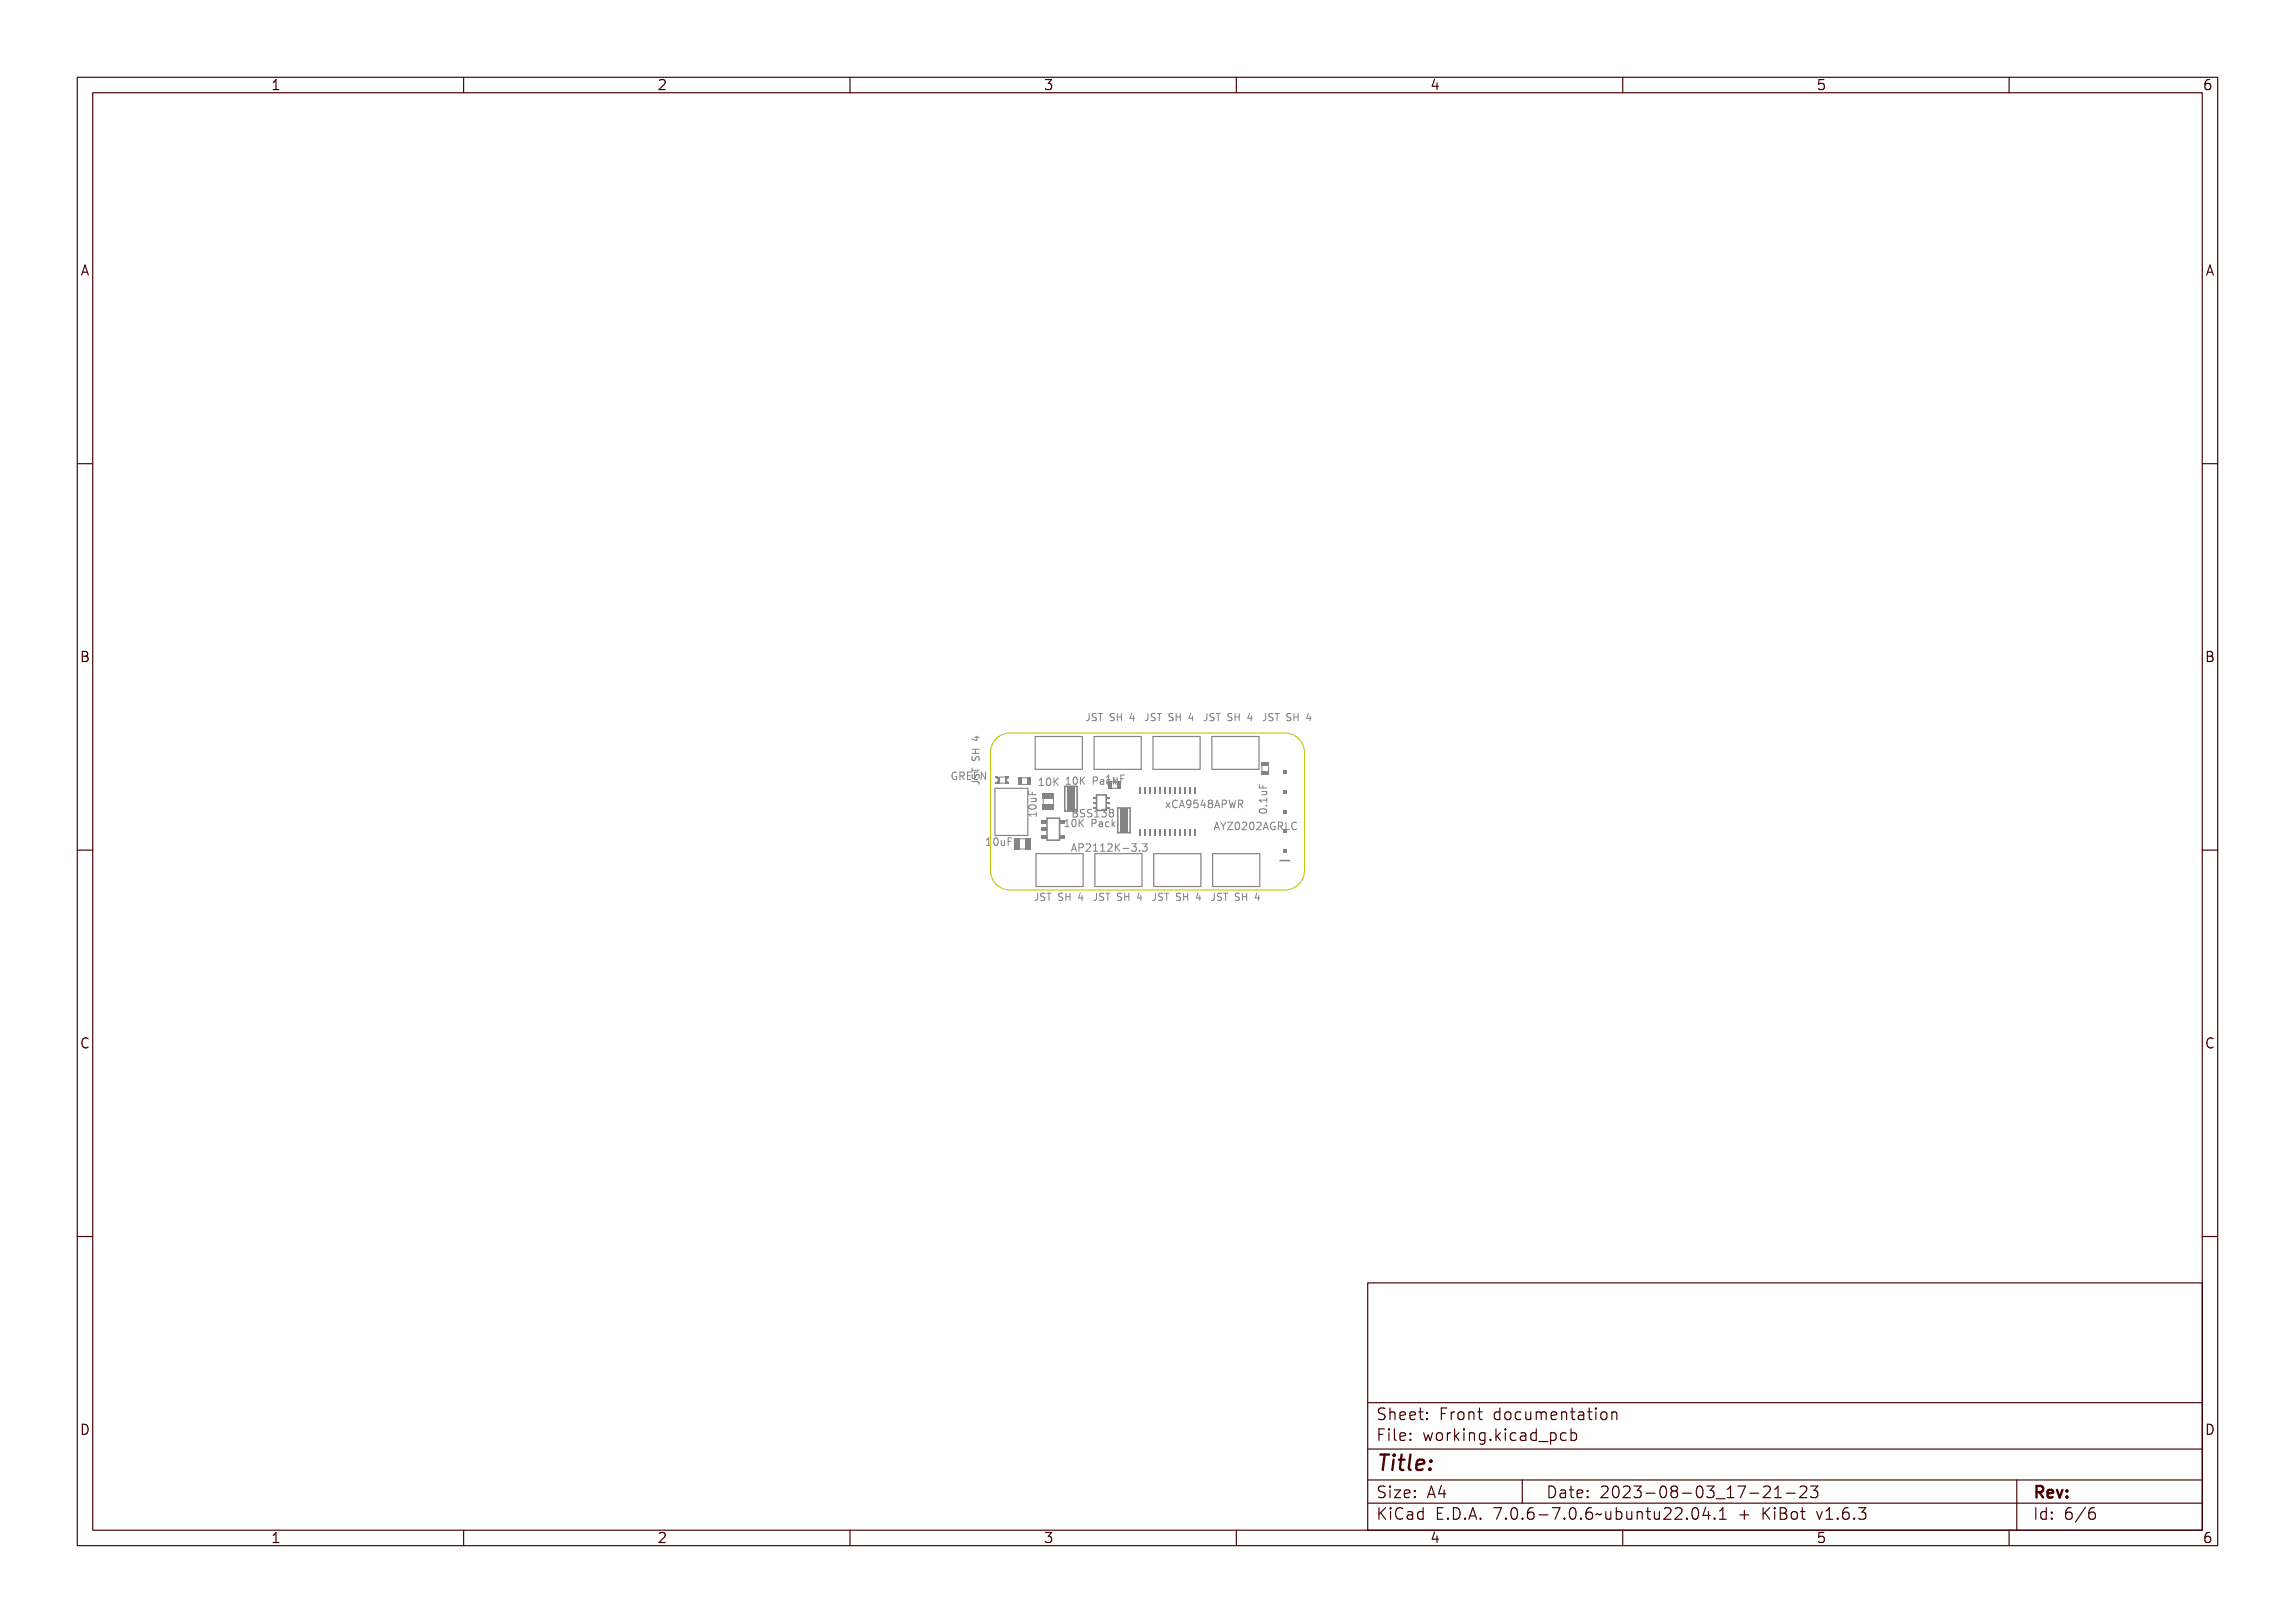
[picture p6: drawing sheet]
<svg xmlns="http://www.w3.org/2000/svg" width="297mm" height="210mm" viewBox="0 0 297 210" stroke-linecap="round" stroke-linejoin="round" font-family="sans-serif">
<defs><g id="words">
<text font-size="2.7" fill="#480000" x="178" y="190.3">Title:</text>
<g font-size="2" fill="#480000">
<text x="178" y="183.7">Sheet: Front documentation</text>
<text x="178" y="186.5">File: working.kicad_pcb</text>
<text x="178" y="193.9">Size: A4</text>
<text x="178" y="196.6">KiCad E.D.A. 7.0.6-7.0.6~ubuntu22.04.1 + KiBot v1.6.3</text>
<text x="200" y="193.9">Date: 2023-08-03_17-21-23</text>
<text x="263" y="196.6">Id: 6/6</text>
<text x="263" y="193.9">Rev:</text>
</g>
<g font-size="1.7" fill="#480000">
<text x="35" y="11.7">1</text>
<text x="85" y="11.7">2</text>
<text x="135" y="11.7">3</text>
<text x="185" y="11.7">4</text>
<text x="235" y="11.7">5</text>
<text x="285" y="11.7">6</text>
<text x="10.5" y="35.7">A</text>
<text x="285.5" y="35.7">A</text>
<text x="10.5" y="85.6">B</text>
<text x="285.5" y="85.6">B</text>
<text x="10.5" y="135.7">C</text>
<text x="285.5" y="135.7">C</text>
<text x="10.5" y="185.6">D</text>
<text x="285.5" y="185.6">D</text>
<text x="35" y="199.7">1</text>
<text x="85" y="199.7">2</text>
<text x="135" y="199.7">3</text>
<text x="185" y="199.7">4</text>
<text x="235" y="199.7">5</text>
<text x="285" y="199.7">6</text>
</g>
<g font-size="1.3" fill="#848484">
<text x="123.9" y="100.9">GREEN</text>
<text x="134.3" y="101.7">10K</text>
<text x="137.8" y="101.5">10K Pack</text>
<text x="143" y="101.3">1uF</text>
<text x="138.5" y="107">10K Pack</text>
<text x="139.6" y="105.7">BSS138</text>
<text x="150.7" y="104.6">xCA9548APWR</text>
<text x="157" y="107.4">AYZ0202AGRLC</text>
<text x="164" y="105.2" transform="rotate(-90 164 105.2)">0.1uF</text>
<text x="128" y="109.4">10uF</text>
<text x="138.5" y="110.2">AP2112K-3.3</text>
</g>
<g font-size="1.2" fill="#848484">
<text x="140.4" y="93.4">JST SH 4</text>
<text x="148" y="93.4">JST SH 4</text>
<text x="155.6" y="93.4">JST SH 4</text>
<text x="163.3" y="93.4">JST SH 4</text>
<text x="133.7" y="116.6">JST SH 4</text>
<text x="141.4" y="116.6">JST SH 4</text>
<text x="149" y="116.6">JST SH 4</text>
<text x="156.6" y="116.6">JST SH 4</text>
</g>
</g></defs>
<g fill="none" stroke="#848484" stroke-width=".13">
<path d="M123.5 99.9a.53 .53 0 0 0-.3 .5 .53 .53 0 0 0 .3 .5M124.8 100a.47 .47 0 0 1 .5 .1v.2l-.2 .2 .3 .4h-.1l-.2-.3-.1-.1h-.1v.4h-.1zM125.6 100h.5v.1h-.4v.3h.4v.1h-.4v.3h.5v.1h-.6zM125.8 99.4v.5M125.8 97.5h.9M125.8 96.9h.9M125.8 97.9v.3l.1 .2h.2l.2-.4 .2-.1 .2 .2v.3M125.9 99.5h.1v.2h.8v.2h-.8v.2h-.1zM125.9 97.3h.9v.1h-.4v.3h.4v.1h-.9v-.1h.4v-.3h-.4zM125.9 95.9h.6v-.2h.1v.2h.2v.1h-.2v.4h-.1l-.6-.4zM126 98.1h.1a.2 .2 0 0 0-.1 .2 .2 .2 0 0 0 .3 .1 .3 .3 0 0 1 .2-.4 .3 .3 0 0 1 .4 .2 .3 .3 0 0 1-.2 .4 .21 .21 0 0 0 .1-.3 .21 .21 0 0 0-.3-.1 .3 .3 0 0 1-.4 .4 .3 .3 0 0 1-.1-.5zM126 96h.5v.3z"/>
<path d="M126.1 95.4h.6M126.2 96.9v.6M126.4 100h.5v.1h-.4v.3h.4v.1h-.4v.3h.4v.1h-.5zM126.4 95.3v.5l-.7-.2M127.1 100h.2l.3 .7v-.7h.1v.9h-.2l-.3-.8v.8h-.1zM140.6 92.5h.4v.6a.33 .33 0 0 1-.5 .2v-.1a.21 .21 0 0 0 .2 .1 .21 .21 0 0 0 .2-.2v-.5h-.3zM141.3 92.5h.3h.2v.1a.2 .2 0 0 0-.3-.1 .2 .2 0 0 0-.1 .3 .3 .3 0 0 1 .4 .2 .3 .3 0 0 1-.2 .4 .3 .3 0 0 1-.4-.2 .21 .21 0 0 0 .3 .1 .21 .21 0 0 0 .1-.3 .29 .29 0 0 1-.3-.1 .29 .29 0 0 1 0-.4zM141.9 92.5h.7v.1h-.3v.8h-.1v-.8h-.3zM143.6 92.5h.2h.2v.1a.2 .2 0 0 0-.3-.1 .2 .2 0 0 0 0 .3 .3 .3 0 0 1 .4 .2 .3 .3 0 0 1-.2 .4 .3 .3 0 0 1-.4-.2 .21 .21 0 0 0 .3 .1 .21 .21 0 0 0 .1-.3 .29 .29 0 0 1-.4-.1 .29 .29 0 0 1 .1-.4zM144.2 92.5h.2v.3h.3v-.3h.1v.9h-.1v-.5h-.3v.5h-.2zM146.1 92.5h.1v.6h.1v.1h-.1v.2h-.1v-.2h-.4zM146.1 92.6v.5h-.3z"/>
<path d="M146.2 92.9h.6M148.2 92.5h.4v.6a.33 .33 0 0 1-.5 .2v-.1a.21 .21 0 0 0 .2 .1 .21 .21 0 0 0 .2-.2v-.5h-.3zM148.9 92.5h.3h.2v.1a.2 .2 0 0 0-.3-.1 .2 .2 0 0 0 0 .3 .3 .3 0 0 1 .3 .2 .3 .3 0 0 1-.2 .4 .3 .3 0 0 1-.3-.2 .21 .21 0 0 0 .3 .1 .21 .21 0 0 0 0-.3 .29 .29 0 0 1-.3-.1 .29 .29 0 0 1 0-.4zM149.5 92.5h.7v.1h-.2v.8h-.2v-.8h-.3zM151.2 92.5h.3h.1v.1a.2 .2 0 0 0-.2-.1 .2 .2 0 0 0-.1 .3 .3 .3 0 0 1 .4 .2 .3 .3 0 0 1-.2 .4 .3 .3 0 0 1-.4-.2 .21 .21 0 0 0 .3 .1 .21 .21 0 0 0 .1-.3 .29 .29 0 0 1-.3-.1 .29 .29 0 0 1 0-.4zM151.8 92.5h.2v.3h.3v-.3h.1v.9h-.1v-.5h-.3v.5h-.2zM153.7 92.5h.1v.6h.2v.1h-.2v.2h-.1v-.2h-.4zM153.7 92.6v.5h-.3zM153.9 92.9h.5M155.9 92.5h.3v.6a.33 .33 0 0 1-.5 .2v-.1a.21 .21 0 0 0 .2 .1 .21 .21 0 0 0 .2-.2v-.5h-.2zM156.6 92.5h.2h.2v.1a.2 .2 0 0 0-.3-.1 .2 .2 0 0 0 0 .3 .3 .3 0 0 1 .4 .2 .3 .3 0 0 1-.2 .4 .3 .3 0 0 1-.4-.2 .21 .21 0 0 0 .3 .1 .21 .21 0 0 0 .1-.3 .29 .29 0 0 1-.4-.1 .29 .29 0 0 1 .1-.4zM157.2 92.5h.7v.1h-.3v.8h-.1v-.8h-.3z"/>
<path d="M158.8 92.5h.3h.2v.1a.2 .2 0 0 0-.3-.1 .2 .2 0 0 0-.1 .3 .3 .3 0 0 1 .4 .2 .3 .3 0 0 1-.2 .4 .3 .3 0 0 1-.4-.2 .21 .21 0 0 0 .3 .1 .21 .21 0 0 0 .1-.3 .29 .29 0 0 1-.3-.1 .29 .29 0 0 1 0-.4zM159.5 92.5h.1v.3h.3v-.3h.2v.9h-.2v-.5h-.3v.5h-.1zM161.3 92.5h.2v.6h.1v.1h-.1v.2h-.2v-.2h-.4zM161.3 92.6v.5h-.3zM161.5 92.9h.6M163.5 92.5h.3v.6a.33 .33 0 0 1-.5 .2v-.1a.21 .21 0 0 0 .3 .1 .21 .21 0 0 0 .1-.2v-.5h-.2zM164.2 92.5h.2h.2v.1a.2 .2 0 0 0-.2-.1 .2 .2 0 0 0-.1 .3 .3 .3 0 0 1 .4 .2 .3 .3 0 0 1-.2 .4 .3 .3 0 0 1-.4-.2 .21 .21 0 0 0 .3 .1 .21 .21 0 0 0 .1-.3 .29 .29 0 0 1-.4-.1 .29 .29 0 0 1 .1-.4zM164.8 92.5h.7v.1h-.3v.8h-.1v-.8h-.3zM166.4 92.5h.3h.2v.1a.2 .2 0 0 0-.3-.1 .2 .2 0 0 0-.1 .3 .3 .3 0 0 1 .4 .2 .3 .3 0 0 1-.2 .4 .3 .3 0 0 1-.3-.2 .21 .21 0 0 0 .3 .1 .21 .21 0 0 0 0-.3 .29 .29 0 0 1-.3-.1 .29 .29 0 0 1 0-.4zM167.1 92.5h.1v.3h.4v-.3h.1v.9h-.1v-.5h-.4v.5h-.1zM168.9 92.5h.2v.6h.1v.1h-.1v.2h-.1v-.2h-.4zM169 92.6v.5h-.3z"/>
<path d="M169.1 92.9h.6M124 100.1l.4-.1h.1v.1h-.1a.37 .37 0 0 0-.4 .4 .37 .37 0 0 0 .5 .3v-.3h-.2v-.1h.3v.4a.43 .43 0 0 1-.6 0 .43 .43 0 0 1 0-.6zM124.9 100.1h.1a.17 .17 0 0 1 .2 .1 .17 .17 0 0 1-.2 .2h-.1zM125.9 101.1h.6a.33 .33 0 0 1 .3 .5h-.1a.21 .21 0 0 0 .1-.2 .21 .21 0 0 0-.3-.2h-.5v.2h-.1zM126 100.3h.1a.2 .2 0 0 0-.1 .3 .2 .2 0 0 0 .3 0 .3 .3 0 0 1 .2-.3 .3 .3 0 0 1 .4 .1 .3 .3 0 0 1-.2 .4 .21 .21 0 0 0 .1-.3 .21 .21 0 0 0-.3 0 .3 .3 0 0 1-.4 .3 .3 .3 0 0 1-.1-.5zM126.7 101.3v.2M128.1 108.5h.4v.8h.2v.1h-.6v-.1h.2v-.7h-.2zM128.9 108.6a.28 .28 0 0 1 .3-.1 .28 .28 0 0 1 .2 .2 .53 .53 0 0 1-.3 .7 .56 .56 0 0 1-.2-.8zM129.1 108.6a.51 .51 0 0 1 0 .7l-.1-.2zM129.7 108.7h.1v.5l.1 .1 .2-.1v-.5h.1v.7h-.1v-.1a.23 .23 0 0 1-.3 .1 .23 .23 0 0 1-.1-.2zM130.5 108.5h.5v.1h-.4v.3h.4v.1h-.4v.4h-.1zM133.1 102.4v.4h1"/>
<path d="M133.2 104.3a.58 .58 0 0 1 .9 .2 .55 .55 0 0 1-1-.1zM133.2 104.8h.8v-.2h.1v.6h-.1v-.2h-.7v.2h-.1zM133.2 102.3h.1v.4h.3v-.4h.1v.4h.4v.1h-.9zM133.3 103.9h.1a.53 .53 0 0 1 .7 .3 .55 .55 0 0 1-.4 .3 .55 .55 0 0 1-.5-.3zM133.3 104.1l.5-.1 .2 .2a.52 .52 0 0 1-.7 0zM133.4 103.1h.7v.1h-.1a.23 .23 0 0 1 .1 .3 .23 .23 0 0 1-.2 .2h-.5v-.2h.5l.1-.1-.1-.2h-.5zM133.4 103.3h.7M133.6 102.5v.3M134 115.7h.3v.6a.33 .33 0 0 1-.5 .3v-.2a.21 .21 0 0 0 .2 .1 .21 .21 0 0 0 .2-.2v-.5h-.2zM134 103.3l.1 .1-.1 .3h-.6M134.1 105.1v.5M134.1 105.4h-1l.3 .2"/>
<path d="M134.4 100.8l.4-.1v.9h.2v.1h-.6v-.1h.3v-.8l-.3 .1zM134.7 115.8l.2-.1 .2 .1v.1a.2 .2 0 0 0-.3-.1 .2 .2 0 0 0 0 .3 .3 .3 0 0 1 .4 .2 .3 .3 0 0 1-.2 .3 .3 .3 0 0 1-.4-.1 .21 .21 0 0 0 .3 .1 .21 .21 0 0 0 .1-.3 .29 .29 0 0 1-.4-.2 .29 .29 0 0 1 .1-.3zM135.2 100.8a.28 .28 0 0 1 .3-.1 .28 .28 0 0 1 .2 .3 .53 .53 0 0 1-.2 .7 .56 .56 0 0 1-.3-.9zM135.3 115.7h.7v.1h-.3v.8h-.1v-.8h-.3zM135.4 100.8h.1a.51 .51 0 0 1 0 .8l-.2-.2zM135.9 100.7h.2v.5l.4-.5h.1l-.3 .4 .3 .6h-.1l-.3-.5-.1 .1v.4h-.2zM136.9 115.8l.3-.1 .2 .1v.1a.2 .2 0 0 0-.3-.1 .2 .2 0 0 0-.1 .3 .3 .3 0 0 1 .4 .2 .3 .3 0 0 1-.2 .3 .3 .3 0 0 1-.4-.1 .21 .21 0 0 0 .3 .1 .21 .21 0 0 0 .1-.3 .29 .29 0 0 1-.3-.2 .29 .29 0 0 1 0-.3zM137.6 115.7h.1v.4h.3v-.4h.2v.9h-.2v-.4h-.3v.4h-.1zM137.8 107h.6M137.8 106.3l.3-.3v1M137.9 100.7l.3-.1v.8h.2v.1h-.5v-.1h.2v-.7l-.2 .1zM138.6 106.1h.3v.8h.2v.1h-.5v-.1h.2v-.7l-.2 .1z"/>
<path d="M138.7 100.7a.27 .27 0 0 1 .3-.1 .27 .27 0 0 1 .2 .3v.2a.37 .37 0 0 1-.3 .4l-.2-.1-.1-.1zM138.8 100.7h.1a.5 .5 0 0 1 0 .7l-.2-.2zM138.9 109.2h.1l.3 1h-.1l-.1-.3h-.3l-.1 .3h-.1zM138.9 105.2h.3M138.9 109.4l.2 .4h-.3zM139.2 105.2h.1M139.3 104.8l-.4-.1v1M139.3 105.1l-.1 .1M139.4 100.6h.1v.4l.4-.4h.1l-.3 .4 .3 .5h-.1l-.3-.4-.1 .1v.3h-.1zM139.4 106.2a.27 .27 0 0 1 .3-.1 .27 .27 0 0 1 .2 .2v.3a.37 .37 0 0 1-.3 .4l-.2-.1-.1-.1zM139.4 115.7h.2v.6h.1v.1h-.1v.2h-.2v-.2h-.4zM139.4 115.8v.5h-.3z"/>
<path d="M139.5 109.2a.48 .48 0 0 1 .5 .2l.1 .1a.32 .32 0 0 1-.5 .3v.4h-.1zM139.5 106.2h.1a.5 .5 0 0 1 0 .7l-.2-.2zM139.6 109.3h.1a.18 .18 0 0 1 .2 .2 .18 .18 0 0 1-.2 .2h-.1zM139.6 116.2h.6M139.7 104.8h.3a.23 .23 0 0 1 .3 .1 .23 .23 0 0 1-.2 .3 .26 .26 0 0 1 .2 .4 .26 .26 0 0 1-.3 .1h-.3zM139.8 105.3h.2a.18 .18 0 0 1 .2 .2 .18 .18 0 0 1-.2 .1h-.2zM139.8 104.9h.2a.15 .15 0 0 1 .2 .1 .15 .15 0 0 1-.2 .2h-.2zM140.1 106.1h.1v.4l.4-.4h.1l-.3 .4 .3 .5h-.1l-.3-.4-.1 .1v.3h-.1zM140.2 109.3a.34 .34 0 0 1 .5 .1 .34 .34 0 0 1-.1 .5l-.3 .2h.5v.1h-.6l.2-.3a.27 .27 0 0 0 .2-.3 .27 .27 0 0 0-.2-.3l-.2 .1zM140.6 104.9l.3-.1h.1v.2a.2 .2 0 0 0-.3-.1 .2 .2 0 0 0 0 .3 .33 .33 0 0 1 .4 .4 .33 .33 0 0 1-.5 .1l-.1-.1a.22 .22 0 0 0 .3 .1 .22 .22 0 0 0 .1-.3 .31 .31 0 0 1-.4-.2 .31 .31 0 0 1 .1-.3zM140.9 100.6a.47 .47 0 0 1 .6 .2v.1a.31 .31 0 0 1-.5 .3v.3h-.1zM141 100.7h.2a.17 .17 0 0 1 .2 .2 .17 .17 0 0 1-.2 .2h-.2z"/>
<path d="M141.1 109.3l.3-.1v.9h.2v.1h-.5v-.1h.2v-.7h-.2zM141.3 104.9l.4-.1h.1v.2a.2 .2 0 0 0-.3-.1 .2 .2 0 0 0 0 .3 .33 .33 0 0 1 .4 .4 .33 .33 0 0 1-.6 .1v-.1a.22 .22 0 0 0 .3 .1 .22 .22 0 0 0 .1-.3 .31 .31 0 0 1-.4-.2 .31 .31 0 0 1 0-.3zM141.6 115.7h.3v.6a.33 .33 0 0 1-.5 .3v-.2a.21 .21 0 0 0 .3 .1 .21 .21 0 0 0 .1-.2v-.5h-.2zM141.6 106.1a.47 .47 0 0 1 .6 .2v.1a.31 .31 0 0 1-.5 .2v.4h-.1zM141.7 100.9l.1-.1a.27 .27 0 0 1 .4 .3v.4h-.1v-.1a.24 .24 0 0 1-.3 .1 .24 .24 0 0 1-.2-.3 .24 .24 0 0 1 .3-.1h.2a.22 .22 0 0 0-.2-.2 .22 .22 0 0 0-.2 .1zM141.7 106.2h.2a.17 .17 0 0 1 .2 .2 .17 .17 0 0 1-.2 .1h-.2zM141.8 101.2h.3a.2 .2 0 0 1-.1 .2 .2 .2 0 0 1-.3 0zM141.8 109.3l.4-.1v.9h.2v.1h-.5v-.1h.2v-.7h-.3zM142.1 104.8h.4v.8h.2v.1h-.6v-.1h.2v-.7l-.2 .1zM142.3 115.8l.2-.1 .2 .1v.1a.2 .2 0 0 0-.2-.1 .2 .2 0 0 0-.1 .3 .3 .3 0 0 1 .4 .2 .3 .3 0 0 1-.2 .3 .3 .3 0 0 1-.4-.1 .21 .21 0 0 0 .3 .1 .21 .21 0 0 0 .1-.3 .29 .29 0 0 1-.4-.2 .29 .29 0 0 1 .1-.3zM142.4 106.4l.2-.1a.27 .27 0 0 1 .3 .3v.4h-.1v-.1a.24 .24 0 0 1-.3 .1 .24 .24 0 0 1-.2-.3 .24 .24 0 0 1 .3-.1h.2a.22 .22 0 0 0-.2-.2 .22 .22 0 0 0-.2 .1zM142.5 106.7h.3a.2 .2 0 0 1-.1 .2 .2 .2 0 0 1-.3 0z"/>
<path d="M142.5 100.9l.3-.1 .1 .1v.1a.25 .25 0 0 0-.3 0 .25 .25 0 0 0 0 .4 .25 .25 0 0 0 .3 0v.1a.36 .36 0 0 1-.4-.1 .36 .36 0 0 1 0-.5zM142.6 109.3a.34 .34 0 0 1 .5 .1 .34 .34 0 0 1-.2 .5l-.2 .2h.4v.1h-.5l.2-.3a.27 .27 0 0 0 .2-.3 .27 .27 0 0 0-.2-.3l-.2 .1zM142.9 104.8a.3 .3 0 0 1 .4 0 .3 .3 0 0 1 0 .4h-.1a.31 .31 0 0 1 .2 .5 .31 .31 0 0 1-.5 0l-.1-.1a.23 .23 0 0 0 .4 0 .23 .23 0 0 0 0-.3h-.2v-.1h.1a.17 .17 0 0 0 .2-.2 .17 .17 0 0 0-.3-.1h-.1zM142.9 115.7h.7v.1h-.3v.8h-.1v-.8h-.3zM143.1 100.4l.4-.1v.9h.2v.1h-.6v-.1h.3v-.7h-.3zM143.2 100.6h.1v.5l.3-.3h.1l-.2 .3 .3 .4h-.2l-.2-.3h-.1v.3h-.1zM143.2 106.4l.3-.1 .2 .1v.1a.25 .25 0 0 0-.4 0 .25 .25 0 0 0 0 .3 .25 .25 0 0 0 .4 .1v.1a.36 .36 0 0 1-.5-.1 .36 .36 0 0 1 0-.5zM143.3 109.2h.2v.5l.4-.5h.1l-.3 .4 .3 .6h-.1l-.3-.5-.1 .1v.4h-.2zM143.7 104.8a.27 .27 0 0 1 .4 0 .27 .27 0 0 1-.1 .4 .27 .27 0 0 1 .1 .5 .27 .27 0 0 1-.4 0 .27 .27 0 0 1 .1-.5l-.2-.1zM143.9 100.6h.1v.5l.1 .1 .2-.1v-.5h.1v.7h-.1v-.1a.23 .23 0 0 1-.3 .1 .23 .23 0 0 1-.1-.3zM143.9 106.1h.1v.5l.3-.3h.2l-.3 .3 .3 .4h-.1l-.3-.3h-.1v.3h-.1zM144.3 109.8h.3v.1h-.3z"/>
<path d="M144.5 115.8l.3-.1 .2 .1v.1a.2 .2 0 0 0-.3-.1 .2 .2 0 0 0-.1 .3 .3 .3 0 0 1 .4 .2 .3 .3 0 0 1-.2 .3 .3 .3 0 0 1-.3-.1 .21 .21 0 0 0 .3 .1 .21 .21 0 0 0 0-.3 .29 .29 0 0 1-.3-.2 .29 .29 0 0 1 0-.3zM144.7 100.3h.6v.2h-.5v.2h.4v.1h-.4v.5h-.1zM144.9 109.3a.3 .3 0 0 1 .4 0 .3 .3 0 0 1 .1 .4h-.1a.31 .31 0 0 1 .1 .4 .31 .31 0 0 1-.4 .1l-.1-.2a.23 .23 0 0 0 .4 .1 .23 .23 0 0 0 0-.4h-.2v-.1h.1a.17 .17 0 0 0 .1-.2 .17 .17 0 0 0-.2-.1l-.2 .1zM145.2 115.7h.1v.4h.4v-.4h.1v.9h-.1v-.4h-.4v.4h-.1zM145.9 110h.2v.2h-.2zM146.5 109.3a.3 .3 0 0 1 .4 0 .3 .3 0 0 1 .1 .4h-.1a.31 .31 0 0 1 .1 .4 .31 .31 0 0 1-.5 .1v-.2a.23 .23 0 0 0 .3 .1 .23 .23 0 0 0 0-.4h-.2v-.1h.1a.17 .17 0 0 0 .2-.2 .17 .17 0 0 0-.3-.1l-.1 .1zM147 115.7h.2v.6h.1v.1h-.1v.2h-.1v-.2h-.4zM147.1 115.8v.5h-.3zM147.2 116.2h.6M147.8 109.2h.7l-.4 .3 .3 .1v.5l-.1 .1-.5-.1M149.2 115.7h.4v.6a.34 .34 0 0 1-.6 .3v-.2a.21 .21 0 0 0 .3 .1 .21 .21 0 0 0 .1-.2v-.5h-.2zM149.9 115.8l.3-.1 .1 .1v.1a.2 .2 0 0 0-.2-.1 .2 .2 0 0 0-.1 .3 .3 .3 0 0 1 .4 .2 .3 .3 0 0 1-.2 .3 .3 .3 0 0 1-.4-.1 .21 .21 0 0 0 .3 .1 .21 .21 0 0 0 .1-.3 .29 .29 0 0 1-.3-.2 .29 .29 0 0 1 0-.3z"/>
<path d="M150.5 115.7h.7v.1h-.3v.8h-.1v-.8h-.3zM150.8 103.8h.1l.2 .3 .2-.3h.1l-.2 .4 .3 .4h-.2l-.2-.3-.2 .3h-.1l.3-.4zM151.7 103.7l.4-.1h.1v.2l-.1-.1a.37 .37 0 0 0-.4 .4 .37 .37 0 0 0 .5 .3v.1a.45 .45 0 0 1-.5-.1 .45 .45 0 0 1-.1-.5zM152.1 115.8l.3-.1 .2 .1v.1a.2 .2 0 0 0-.3-.1 .2 .2 0 0 0 0 .3 .3 .3 0 0 1 .3 .2 .3 .3 0 0 1-.1 .3 .3 .3 0 0 1-.4-.1 .21 .21 0 0 0 .3 .1 .21 .21 0 0 0 0-.3 .29 .29 0 0 1-.3-.2 .29 .29 0 0 1 0-.3zM152.6 103.6h.2l.3 1h-.2v-.3h-.4v.3h-.2zM152.7 103.7l.1 .5h-.2zM152.8 115.7h.1v.4h.4v-.4h.1v.9h-.1v-.4h-.4v.4h-.1zM153.3 103.7a.31 .31 0 0 1 .3-.1 .31 .31 0 0 1 .2 .3 .46 .46 0 0 1 0 .4 .46 .46 0 0 1-.5 .3l-.1-.2a.28 .28 0 0 0 .4 0 .28 .28 0 0 0 .1-.3 .3 .3 0 0 1-.5 0 .3 .3 0 0 1 .1-.4zM154 103.6h.5v.1h-.4v.2a.35 .35 0 0 1 .5 .5 .35 .35 0 0 1-.6 .1v-.1a.25 .25 0 0 0 .3 .1 .25 .25 0 0 0 .1-.4 .25 .25 0 0 0-.4 0zM154.6 115.7h.2v.6h.1v.1h-.1v.2h-.1v-.2h-.4zM154.7 115.8v.5h-.3zM154.8 116.2h.6"/>
<path d="M155.1 103.6h.2v.6h.1v.1h-.1v.3h-.2v-.3h-.4zM155.1 103.7v.5h-.3zM155.6 103.6a.27 .27 0 0 1 .5 0 .27 .27 0 0 1-.1 .4 .27 .27 0 0 1 .1 .5 .27 .27 0 0 1-.5 0 .27 .27 0 0 1 .1-.5l-.1-.1zM156.5 103.6h.2l.3 1h-.1l-.1-.3h-.3l-.1 .3h-.1zM156.6 103.7l.2 .5h-.3zM156.8 115.7h.4v.6a.33 .33 0 0 1-.5 .3v-.2a.21 .21 0 0 0 .2 .1 .21 .21 0 0 0 .2-.2v-.5h-.3zM157.1 103.6a.48 .48 0 0 1 .6 .2v.1a.32 .32 0 0 1-.4 .3v.4h-.2zM157.3 103.7h.1a.18 .18 0 0 1 .2 .2 .18 .18 0 0 1-.2 .2h-.1zM157.3 106.4h.2l.3 1h-.1l-.1-.3h-.3l-.1 .3h-.2zM157.4 106.6l.2 .4h-.3zM157.5 115.8l.3-.1 .2 .1v.1a.2 .2 0 0 0-.3-.1 .2 .2 0 0 0-.1 .3 .3 .3 0 0 1 .4 .2 .3 .3 0 0 1-.2 .3 .3 .3 0 0 1-.4-.1 .21 .21 0 0 0 .3 .1 .21 .21 0 0 0 .1-.3 .29 .29 0 0 1-.3-.2 .29 .29 0 0 1 0-.3zM157.8 103.6h.1l.1 .8 .1-.5h.2l.1 .5 .1-.8h.1l-.2 1h-.1l-.1-.6-.1 .6h-.2z"/>
<path d="M157.8 106.4h.2l.2 .5 .2-.5h.2l-.3 .6v.4h-.2v-.4zM158.1 115.7h.7v.1h-.3v.8h-.1v-.8h-.3zM158.7 103.6a.47 .47 0 0 1 .5 .2l.1 .2-.2 .1 .3 .5h-.2l-.1-.4h-.2h-.1v.4h-.1zM158.7 106.4h.6l-.5 .9h.5v.1h-.6l.5-.8h-.5zM158.8 103.7h.1a.17 .17 0 0 1 .2 .2 .17 .17 0 0 1-.1 .1h-.2zM159.5 106.6a.28 .28 0 0 1 .4-.2 .28 .28 0 0 1 .2 .3 .53 .53 0 0 1-.3 .7 .56 .56 0 0 1-.3-.8zM159.7 106.6l.1-.1a.51 .51 0 0 1 0 .8l-.2-.2zM159.8 115.8l.2-.1 .2 .1v.1a.2 .2 0 0 0-.3-.1 .2 .2 0 0 0 0 .3 .3 .3 0 0 1 .4 .2 .3 .3 0 0 1-.2 .3 .3 .3 0 0 1-.4-.1 .21 .21 0 0 0 .3 .1 .21 .21 0 0 0 .1-.3 .29 .29 0 0 1-.4-.2 .29 .29 0 0 1 .1-.3zM159.9 103.5l-.2 1M160.3 106.5a.34 .34 0 0 1 .5 .1 .34 .34 0 0 1-.2 .5l-.2 .2h.4v.1h-.5l.2-.3a.27 .27 0 0 0 .2-.3 .27 .27 0 0 0-.2-.3l-.2 .1zM160.3 104h.4l.1-.1v-.3l-.2-.1h-.3v1M160.4 115.7h.2v.4h.3v-.4h.1v.9h-.1v-.4h-.3v.4h-.2z"/>
<path d="M160.5 104l.3 .5M161.1 106.6a.28 .28 0 0 1 .3-.2 .28 .28 0 0 1 .2 .3 .53 .53 0 0 1-.3 .7 .56 .56 0 0 1-.2-.8zM161.3 106.6v-.1a.51 .51 0 0 1 0 .8l-.1-.2zM161.8 106.5a.34 .34 0 0 1 .6 .1 .34 .34 0 0 1-.2 .5l-.2 .2h.4v.1h-.6l.2-.3a.27 .27 0 0 0 .3-.3 .27 .27 0 0 0-.3-.3l-.2 .1zM162.3 115.7h.1v.6h.1v.1h-.1v.2h-.1v-.2h-.4zM162.3 115.8v.5h-.3zM162.4 116.2h.6M162.8 106.4h.2l.3 1h-.2v-.3h-.4v.3h-.2zM162.9 106.6l.1 .4h-.2zM163 103.2h.9v-.2h.1v.5h-.1v-.2h-.8l.1 .2h-.1zM163 101.4h.1v.4h.3v-.4h.1v.4h.5v.2h-1zM163.1 104.6h.2a.53 .53 0 0 1 .7 .3 .55 .55 0 0 1-.5 .3 .55 .55 0 0 1-.5-.3z"/>
<path d="M163.1 104.8l.6-.1 .2 .2a.52 .52 0 0 1-.8 0zM163.3 102.2h.7v.1h-.1a.23 .23 0 0 1 .1 .3 .23 .23 0 0 1-.3 .2h-.4v-.2h.5l.1-.1-.1-.1-.5-.1zM163.5 106.6l.3-.2 .2 .1v.1l-.2-.1a.37 .37 0 0 0-.3 .4 .37 .37 0 0 0 .4 .4v-.3h-.2v-.1h.3v.4a.43 .43 0 0 1-.6 0 .43 .43 0 0 1 0-.6zM163.8 104h.2v.1h-.2zM164.2 106.4a.47 .47 0 0 1 .5 .2l.1 .2-.2 .1 .3 .5h-.2l-.1-.3-.2-.1h-.1v.4h-.1zM164.3 106.5h.1a.17 .17 0 0 1 .2 .2 .17 .17 0 0 1-.1 .2h-.2zM165 106.4h.1v.9h.5v.1h-.6zM165.8 106.6l.4-.2 .1 .1v.1l-.1-.1a.37 .37 0 0 0-.3 .5 .37 .37 0 0 0 .4 .3v.1a.45 .45 0 0 1-.5-.1 .45 .45 0 0 1 0-.6zM166.4 107.4h.5M167.8 106.5a.46 .46 0 0 0-.7 .3 .46 .46 0 0 0 .5 .6l.2-.1"/>
<circle cx="129.1" cy="109" r=".09"/>
<circle cx="133.7" cy="104.2" r=".09"/>
<circle cx="135.5" cy="101.2" r=".09"/>
<circle cx="138.9" cy="101.1" r=".08"/>
<circle cx="139.6" cy="106.5" r=".08"/>
<circle cx="143.9" cy="105" r=".16"/>
<circle cx="143.9" cy="105.5" r=".19"/>
<circle cx="153.5" cy="103.9" r=".21"/>
<circle cx="155.8" cy="103.8" r=".16"/>
<circle cx="155.8" cy="104.3" r=".19"/>
<circle cx="159.8" cy="106.9" r=".09"/>
<circle cx="161.3" cy="106.9" r=".09"/>
<circle cx="163.5" cy="104.9" r=".09"/>
</g>
<path d="M137.8 101.8v3.2h1.6v-3.2" fill="none" stroke="#848484" stroke-width=".2"/>
<path d="M138.1 101.8h1v3.1h-1z" fill-rule="evenodd" fill="#848484"/>
<path d="M132.3 101.5h.7M132.3 100.6h.7" fill="none" stroke="#848484" stroke-width=".13"/>
<g fill="#848484">
<path d="M133 100.6h.5v.9h-.5z" fill-rule="evenodd"/>
<path d="M131.8 100.6h.5v.9h-.5z" fill-rule="evenodd"/>
</g>
<path d="M141.6 95.3h6.1v4.2h-6.1zM156.8 95.3h6.1v4.2h-6.1z" fill="none" stroke="#848484" stroke-width=".15"/>
<path d="M135 103.4v.7M136.3 103.4v.7" fill="none" stroke="#848484" stroke-width=".13"/>
<g fill="#848484">
<path d="M134.9 104.1h1.5v.7h-1.5z" fill-rule="evenodd"/>
<path d="M134.9 102.6h1.5v.8h-1.5z" fill-rule="evenodd"/>
</g>
<path d="M134 95.3h6.1v4.2h-6.1zM149.3 110.5h6.1v4.2h-6.1z" fill="none" stroke="#848484" stroke-width=".15"/>
<path d="M143.8 102h.7" fill="none" stroke="#848484" stroke-width=".13"/>
<g fill="#848484">
<path d="M144.5 101.1h.5v1h-.5z" fill-rule="evenodd"/>
<path d="M143.4 101.1h.5v1h-.5z" fill-rule="evenodd"/>
</g>
<path d="M141.9 104.9v-2h1.3v2" fill="none" stroke="#848484" stroke-width=".2"/>
<g fill="#848484">
<path d="M141.5 103.7h.3v.3h-.3z" fill-rule="evenodd"/>
<path d="M143.2 103.7h.4v.3h-.4z" fill-rule="evenodd"/>
<path d="M141.5 103.1h.3v.2h-.3z" fill-rule="evenodd"/>
<path d="M143.2 103.1h.4v.2h-.4z" fill-rule="evenodd"/>
</g>
<path d="M132 109.9h.8M132 108.5h.7" fill="none" stroke="#848484" stroke-width=".13"/>
<g fill="#848484">
<path d="M132.7 108.5h.8v1.4h-.8z" fill-rule="evenodd"/>
<path d="M131.3 108.5h.7v1.4h-.7z" fill-rule="evenodd"/>
</g>
<path d="M135.5 105.9h1.6v2.8h-1.6z" fill="none" stroke="#848484" stroke-width=".2"/>
<g fill="#848484">
<path d="M137.2 106.1h.6v.5h-.6z" fill-rule="evenodd"/>
<path d="M134.8 106.1h.7v.5h-.7z" fill-rule="evenodd"/>
<path d="M134.8 107h.7v.5h-.7z" fill-rule="evenodd"/>
<path d="M137.2 108h.6v.5h-.6z" fill-rule="evenodd"/>
<path d="M134.8 108h.7v.5h-.7z" fill-rule="evenodd"/>
</g>
<path d="M165.6 111.4h1.3" fill="none" stroke="#848484" stroke-width=".2"/>
<g fill="#848484">
<path d="M166 109.8h.5v.5h-.5z" fill-rule="evenodd"/>
<path d="M166 104.8h.5v.5h-.5z" fill-rule="evenodd"/>
<path d="M166 102.2h.5v.5h-.5z" fill-rule="evenodd"/>
<path d="M166 99.7h.5v.5h-.5z" fill-rule="evenodd"/>
</g>
<path d="M128.8 102h4.2v6.1h-4.2z" fill="none" stroke="#848484" stroke-width=".15"/>
<g fill="none" stroke="#848484" stroke-width=".13">
<path d="M128.9 100.6a.3 .3 0 0 1 .3 .3 .3 .3 0 0 1-.3 .3M129.3 101.3h.8M129.4 100.5h.7M130.5 100.7a.27 .27 0 0 0-.2 .2 .27 .27 0 0 0 .2 .3"/>
<circle cx="129.1" cy="101.3" r=".08"/>
</g>
<g fill="#848484">
<path d="M128.9 101.2h.1v.2h-.1z" fill-rule="evenodd"/>
<path d="M129 101.3l.4 .1z" fill-rule="evenodd"/>
<path d="M129.1 100.5h.3v.9h-.3z" fill-rule="evenodd"/>
<path d="M130.1 101.2h.5v.2h-.5z" fill-rule="evenodd"/>
<path d="M129.1 101.2h.1z" fill-rule="evenodd"/>
<path d="M130.1 100.7h.2v.5h-.2z" fill-rule="evenodd"/>
<path d="M130.3 101.1h.1v.1h-.1z" fill-rule="evenodd"/>
<path d="M130.3 100.7h.1v.1h-.1z" fill-rule="evenodd"/>
<path d="M128.9 100.5h.3v.2h-.3z" fill-rule="evenodd"/>
<path d="M130.1 100.5h.5v.2h-.5z" fill-rule="evenodd"/>
</g>
<path d="M163.3 99.1v.7M164.2 99.1v.7" fill="none" stroke="#848484" stroke-width=".13"/>
<g fill="#848484">
<path d="M163.3 99.8h.9v.5h-.9z" fill-rule="evenodd"/>
<path d="M163.3 98.6h.9v.5h-.9z" fill-rule="evenodd"/>
</g>
<path d="M134.1 110.5h6.1v4.2h-6.1z" fill="none" stroke="#848484" stroke-width=".15"/>
<g fill="#848484">
<path d="M147.4 101.9h.2v.8h-.2z" fill-rule="evenodd"/>
<path d="M147.4 107.3h.2v.8h-.2z" fill-rule="evenodd"/>
<path d="M148 101.9h.2v.8h-.2z" fill-rule="evenodd"/>
<path d="M148 107.3h.2v.8h-.2z" fill-rule="evenodd"/>
<path d="M148.7 101.9h.2v.8h-.2z" fill-rule="evenodd"/>
<path d="M148.7 107.3h.2v.8h-.2z" fill-rule="evenodd"/>
<path d="M149.3 101.9h.2v.8h-.2z" fill-rule="evenodd"/>
<path d="M149.3 107.3h.2v.8h-.2z" fill-rule="evenodd"/>
<path d="M150 101.9h.2v.8h-.2z" fill-rule="evenodd"/>
<path d="M150 107.3h.2v.8h-.2z" fill-rule="evenodd"/>
<path d="M150.6 101.9h.2v.8h-.2z" fill-rule="evenodd"/>
<path d="M150.6 107.3h.2v.8h-.2z" fill-rule="evenodd"/>
<path d="M151.3 101.9h.2v.8h-.2z" fill-rule="evenodd"/>
<path d="M151.3 107.3h.2v.8h-.2z" fill-rule="evenodd"/>
<path d="M151.9 101.9h.2v.8h-.2z" fill-rule="evenodd"/>
<path d="M151.9 107.3h.2v.8h-.2z" fill-rule="evenodd"/>
<path d="M152.6 101.9h.2v.8h-.2z" fill-rule="evenodd"/>
<path d="M152.6 107.3h.2v.8h-.2z" fill-rule="evenodd"/>
<path d="M153.2 101.9h.2v.8h-.2z" fill-rule="evenodd"/>
<path d="M153.2 107.3h.2v.8h-.2z" fill-rule="evenodd"/>
<path d="M153.9 101.9h.2v.8h-.2z" fill-rule="evenodd"/>
<path d="M153.9 107.3h.2v.8h-.2z" fill-rule="evenodd"/>
<path d="M154.5 101.9h.2v.8h-.2z" fill-rule="evenodd"/>
<path d="M154.5 107.3h.2v.8h-.2z" fill-rule="evenodd"/>
</g>
<path d="M141.7 110.5h6.1v4.2h-6.1z" fill="none" stroke="#848484" stroke-width=".15"/>
<path d="M144.7 104.5h1.6v3.2h-1.6z" fill="none" stroke="#848484" stroke-width=".2"/>
<path d="M145 104.6h1v3.1h-1z" fill-rule="evenodd" fill="#848484"/>
<path d="M149.2 95.3h6.1v4.2h-6.1zM156.9 110.5h6.1v4.2h-6.1z" fill="none" stroke="#848484" stroke-width=".15"/>
<path d="M129.1 95.4l1-.5 .6-.1h35.6a2.54 2.54 0 0 1 2.5 2.6v15.2a2.54 2.54 0 0 1-2.5 2.6h-35.6a2.54 2.54 0 0 1-2.5-2.6v-15.2a2.53 2.53 0 0 1 .9-2z" fill="none" stroke="#c2c200" stroke-width=".13"/>
<g fill="none" stroke="#480000" stroke-width=".15">
<path d="M10 10h277v190h-277zM12 12h273v186h-273zM60 10v2M110 10v2M160 10v2M210 10v2M260 10v2M10 60h2M285 60h2M10 110h2M285 110h2M10 160h2"/>
<path d="M285 160h2M177 166h108v32h-108zM60 198v2M110 198v2M160 198v2M177 181.5h108M177 187.5h108M177 191.5h108M177 194.5h108M178.1 195.2h.2v.6l.6-.6h.3l-.6 .6 .6 .8h-.2l-.5-.7-.2 .2v.5h-.2zM178.2 185h.9v.2h-.7v.4h.6v.2h-.6v.7h-.2zM178.3 182.4l.5-.1h.2v.2a.34 .34 0 0 0-.4-.1 .34 .34 0 0 0-.2 .4 .62 .62 0 0 1 .6 .7 .71 .71 0 0 1-.8 .2v-.2a.4 .4 0 0 0 .4 .1 .4 .4 0 0 0 .3-.3l-.4-.2a.4 .4 0 0 1-.3-.3 .4 .4 0 0 1 .1-.4z"/>
<path d="M178.3 192.5l.5-.1h.2v.2a.34 .34 0 0 0-.4-.1 .34 .34 0 0 0-.2 .4 .62 .62 0 0 1 .6 .7 .71 .71 0 0 1-.8 .2v-.2a.4 .4 0 0 0 .4 .1 .4 .4 0 0 0 .3-.3l-.4-.2a.4 .4 0 0 1-.3-.3 .4 .4 0 0 1 .1-.4zM179.4 182.2h.2v.6a.35 .35 0 0 1 .4-.1 .35 .35 0 0 1 .2 .4v.6h-.2v-.8l-.2-.1a.28 .28 0 0 0-.2 .3v.6h-.2zM179.5 185.4h.4v.9h.4v.2h-.9v-.2h.3v-.8h-.2zM179.5 192.8h.4v.9h.4v.1h-.9v-.1h.3v-.8h-.2zM179.5 195.6h.4v.9h.4v.1h-.9v-.1h.3v-.8h-.2zM179.7 184.9h.2v.3h-.2zM179.7 192.3h.2v.3h-.2zM179.7 195.1h.2v.3h-.2zM180.6 184.9h.4v1.3l.1 .1h.3v.2a.4 .4 0 0 1-.5-.4v-1h-.3zM180.6 192.8h.8v.1l-.6 .8h.6v.1h-.8v-.1l.6-.8h-.6zM180.7 182.8a.49 .49 0 0 1 .6-.1 .49 .49 0 0 1 .2 .5h-.8a.42 .42 0 0 0 .3 .4 .42 .42 0 0 0 .4-.1v.2a.6 .6 0 0 1-.8-.1 .6 .6 0 0 1 .1-.8zM180.7 195.4l.3-.2h.2h.3v.2a.43 .43 0 0 0-.6 0 .43 .43 0 0 0-.2 .5 .43 .43 0 0 0 .2 .5 .43 .43 0 0 0 .6 0v.2a.62 .62 0 0 1-.7 0 .62 .62 0 0 1-.3-.7z"/>
<path d="M180.8 182.9l.2-.1a.27 .27 0 0 1 .3 .3h-.6zM181.8 195.6a.5 .5 0 0 1 .6-.1 .5 .5 0 0 1 .2 .5v.6h-.1v-.1a.38 .38 0 0 1-.5 .2 .38 .38 0 0 1-.2-.5 .38 .38 0 0 1 .4-.2h.3a.35 .35 0 0 0-.3-.4 .35 .35 0 0 0-.4 .2zM181.9 182.8a.49 .49 0 0 1 .6-.1 .49 .49 0 0 1 .2 .5h-.8a.42 .42 0 0 0 .3 .4 .42 .42 0 0 0 .5-.1v.2a.6 .6 0 0 1-.9-.1 .6 .6 0 0 1 .1-.8zM181.9 185.5a.49 .49 0 0 1 .6-.1 .49 .49 0 0 1 .2 .5h-.8a.42 .42 0 0 0 .3 .4 .42 .42 0 0 0 .5-.1v.2a.6 .6 0 0 1-.9-.1 .6 .6 0 0 1 .1-.8zM181.9 192.9a.49 .49 0 0 1 .6-.1 .49 .49 0 0 1 .2 .5h-.8a.42 .42 0 0 0 .3 .4 .42 .42 0 0 0 .5-.1v.2a.6 .6 0 0 1-.9-.1 .6 .6 0 0 1 .1-.8zM182 196.2l.5-.1a.31 .31 0 0 1-.2 .4 .31 .31 0 0 1-.4-.1zM182 182.9l.2-.1a.27 .27 0 0 1 .3 .3h-.6zM182 185.6l.2-.1a.27 .27 0 0 1 .3 .3h-.6zM182 193l.2-.1a.27 .27 0 0 1 .3 .3h-.6zM183 195.7l.4-.2 .2 .2v-.6h.2v1.5h-.2v-.1a.42 .42 0 0 1-.5 .1 .42 .42 0 0 1-.2-.5zM183.2 195.8a.23 .23 0 0 1 .4 0v.3a.33 .33 0 0 1-.2 .4 .48 .48 0 0 1-.2-.7zM183.2 182.3h.2v.4h.4v.1h-.4v.7l.1 .1h.3v.1a.41 .41 0 0 1-.6-.3v-.6h-.3v-.1h.3z"/>
<path d="M183.3 185.4h.2v.3h-.2zM183.3 186.2h.2v.3h-.2zM183.3 192.8h.2v.3h-.2zM183.3 193.6h.2v.2h-.2zM184.5 182.7h.2v.3h-.2zM184.5 183.5h.2v.2h-.2zM185.2 185.4h.2l.2 .8 .1-.5h.2l.2 .5 .1-.8h.2l-.2 1.1h-.2l-.2-.7-.2 .7h-.1zM185.4 195.2h.9v.2h-.7v.4h.6v.2h-.6v.5h.7v.1h-.9zM185.7 192.4h.2l.5 1.4h-.2l-.1-.3h-.5l-.1 .3h-.2zM185.8 192.6l.2 .7h-.4zM186.6 182.3h.9v.2h-.7v.4h.6v.2h-.6v.6h-.2zM186.7 185.5a.56 .56 0 0 1 .8 .2 .56 .56 0 0 1-.3 .7 .57 .57 0 0 1-.6-.2 .57 .57 0 0 1 .1-.7z"/>
<path d="M186.8 185.6a.26 .26 0 0 1 .3-.1 .26 .26 0 0 1 .2 .2v.2a.33 .33 0 0 1-.3 .4l-.2-.2zM186.9 196.4h.2v.2h-.2zM187.1 192.4h.2v.9h.2v.2h-.2v.3h-.2v-.3h-.6v-.2zM187.1 192.6v.7h-.4zM187.8 195.2a.76 .76 0 0 1 .9 .7 .76 .76 0 0 1-.9 .7zM188 195.4a.5 .5 0 0 1 .5 .2 .5 .5 0 0 1 0 .5 .39 .39 0 0 1-.5 .4zM188 182.7h.2v.2a.41 .41 0 0 1 .6-.2v.2a.37 .37 0 0 0-.5-.1 .37 .37 0 0 0-.1 .4v.5h-.2zM188 185.4h.2v.2a.41 .41 0 0 1 .6-.2v.2a.37 .37 0 0 0-.5-.1 .37 .37 0 0 0-.1 .4v.6h-.2zM189.1 184.9h.1v.9l.5-.4h.2l-.4 .4 .5 .7h-.2l-.4-.6-.2 .1v.5h-.1zM189.1 182.8a.56 .56 0 0 1 .8 .2 .56 .56 0 0 1-.3 .7 .57 .57 0 0 1-.6-.2 .57 .57 0 0 1 .1-.7zM189.2 182.9a.26 .26 0 0 1 .3-.1 .26 .26 0 0 1 .2 .2v.2a.33 .33 0 0 1-.3 .4l-.2-.2zM189.3 196.4h.3v.2h-.3z"/>
<path d="M190.2 182.7h.2v.1a.35 .35 0 0 1 .4-.1 .35 .35 0 0 1 .3 .4v.6h-.2v-.8l-.2-.1a.28 .28 0 0 0-.3 .3v.6h-.2zM190.3 185.4h.4v.9h.4v.2h-.9v-.2h.4v-.8h-.3zM190.5 195.2h.3l.4 1.4h-.2l-.1-.3h-.5l-.1 .3h-.2zM190.6 184.9h.1v.3h-.1zM190.6 195.4l.2 .7h-.4zM191.4 185.4h.2v.1a.35 .35 0 0 1 .4-.1 .35 .35 0 0 1 .3 .4v.7h-.2v-.9l-.2-.1a.28 .28 0 0 0-.3 .3v.7h-.2zM191.7 182.3h.1v.4h.4v.1h-.4v.7l.1 .1h.3v.1a.41 .41 0 0 1-.5-.3v-.6h-.3v-.1h.3zM191.7 196.4h.3v.2h-.3zM192.7 185.5l.3-.2 .3 .2v-.1h.2v1a.53 .53 0 0 1-.8 .4v-.2a.36 .36 0 0 0 .4 .1 .36 .36 0 0 0 .2-.4l-.2 .1a.51 .51 0 0 1-.5-.2 .51 .51 0 0 1 0-.5zM192.8 185.6a.25 .25 0 0 1 .3-.1 .25 .25 0 0 1 .2 .2v.2a.32 .32 0 0 1-.3 .4 .47 .47 0 0 1-.2-.7zM193.8 195.2h.9l-.5 1.4h-.2l.5-1.2h-.7zM193.9 182.8l.3-.2 .3 .2v-.6h.2v1.5h-.2v-.1a.42 .42 0 0 1-.6 .1 .42 .42 0 0 1-.1-.5z"/>
<path d="M194.1 182.8a.42 .42 0 0 1 .4 .4 .42 .42 0 0 1-.3 .4 .48 .48 0 0 1-.1-.8zM194.1 186.2h.3v.3h-.3zM195.1 184.9h.2v.9l.4-.4h.3l-.5 .4 .5 .7h-.2l-.4-.6-.1 .1v.5h-.2zM195.1 182.8a.56 .56 0 0 1 .8 .2 .56 .56 0 0 1-.3 .7 .57 .57 0 0 1-.6-.2 .57 .57 0 0 1 .1-.7zM195.2 182.9a.26 .26 0 0 1 .3-.1 .26 .26 0 0 1 .2 .2v.2a.33 .33 0 0 1-.3 .4l-.2-.2zM195.3 196.4h.3v.2h-.3zM196.3 185.4h.5v.9h.3v.2h-.9v-.2h.4v-.8h-.3zM196.3 195.4a.45 .45 0 0 1 .5-.2 .45 .45 0 0 1 .3 .5v.2a.51 .51 0 0 1-.2 .6 .51 .51 0 0 1-.6 0l-.1-.6zM196.4 182.8l.5-.2 .2 .1v.2a.4 .4 0 0 0-.6 0 .4 .4 0 0 0 0 .6 .4 .4 0 0 0 .6 0v.2a.58 .58 0 0 1-.8-.1 .58 .58 0 0 1 .1-.8zM196.5 195.4a.39 .39 0 0 1 .4 .5v.2a.29 .29 0 0 1-.3 .4 .29 .29 0 0 1-.2-.4v-.5zM196.6 184.9h.2v.3h-.2zM197 191.5v3"/>
<path d="M197.4 182.7h.2v.8l.2 .1a.28 .28 0 0 0 .3-.3v-.6h.2v1h-.2v-.1a.35 .35 0 0 1-.4 .2 .35 .35 0 0 1-.3-.5zM197.6 185.5l.5-.2 .2 .1v.2a.4 .4 0 0 0-.6 0 .4 .4 0 0 0 0 .6 .4 .4 0 0 0 .6 0v.2a.58 .58 0 0 1-.8-.1 .58 .58 0 0 1 .1-.8zM197.7 196.4h.3v.2h-.3zM198.6 182.7h.1a.21 .21 0 0 1 .2-.1 .21 .21 0 0 1 .2 .2l.2-.2 .1 .1a1.27 1.27 0 0 1 .2 1h-.2v-.8l-.1-.1-.2 .1v.8h-.1v-.8l-.2-.1-.1 .1v.8h-.1zM198.7 185.4a.5 .5 0 0 1 .5-.1 .5 .5 0 0 1 .3 .5v.7h-.2v-.2a.38 .38 0 0 1-.5 .2 .38 .38 0 0 1-.2-.5 .38 .38 0 0 1 .5-.2h.2a.35 .35 0 0 0-.3-.4 .35 .35 0 0 0-.3 .2zM198.7 195.4l.3-.2h.2h.2v.2a.43 .43 0 0 0-.5 0 .43 .43 0 0 0-.1 .5 .44 .44 0 0 1 .6-.1 .44 .44 0 0 1 .1 .6 .47 .47 0 0 1-.6 .3 .47 .47 0 0 1-.3-.5v-.5zM198.8 186l.5-.1a.31 .31 0 0 1-.1 .4 .31 .31 0 0 1-.4-.1zM198.9 195.9a.3 .3 0 0 1 .4 .3 .3 .3 0 0 1-.4 .2l-.1-.2zM199.9 185.5l.3-.2 .3 .2v-.6h.2v1.6h-.2v-.2a.42 .42 0 0 1-.5 .1 .42 .42 0 0 1-.2-.5zM199.9 182.8a.49 .49 0 0 1 .6-.1 .49 .49 0 0 1 .2 .5h-.7a.42 .42 0 0 0 .2 .4 .42 .42 0 0 0 .5-.1v.2a.6 .6 0 0 1-.8-.1 .6 .6 0 0 1 0-.8zM200 196h.5v.2h-.5zM200 185.6a.23 .23 0 0 1 .4 0l.1 .3a.33 .33 0 0 1-.3 .4 .48 .48 0 0 1-.2-.7z"/>
<path d="M200.1 182.9l.2-.1a.27 .27 0 0 1 .3 .3h-.6zM200.1 192.4a.76 .76 0 0 1 1 .7 .76 .76 0 0 1-1 .7zM200.3 192.6a.5 .5 0 0 1 .5 .2 .5 .5 0 0 1 .1 .5 .39 .39 0 0 1-.6 .4zM200.9 186.8h1.2v.1h-1.2zM201 195.2h.9l-.5 1.4h-.2l.5-1.2h-.7zM201.1 182.7h.1v.1a.35 .35 0 0 1 .5-.1 .35 .35 0 0 1 .2 .4v.6h-.2v-.8l-.2-.1a.28 .28 0 0 0-.3 .3v.6h-.1zM201.4 192.8a.5 .5 0 0 1 .6-.1 .5 .5 0 0 1 .2 .5v.6h-.1v-.1a.38 .38 0 0 1-.5 .2 .38 .38 0 0 1-.2-.5 .38 .38 0 0 1 .4-.2h.3a.35 .35 0 0 0-.3-.4 .35 .35 0 0 0-.4 .2zM201.6 193.4l.5-.1a.31 .31 0 0 1-.2 .4 .31 .31 0 0 1-.4-.1zM202.2 185.4h.2v.1a.42 .42 0 0 1 .6-.1 .42 .42 0 0 1 .1 .5 .42 .42 0 0 1-.1 .5 .42 .42 0 0 1-.6-.1v.6h-.2zM202.5 182.3h.2v.4h.4v.1h-.4v.7l.1 .1h.3v.1a.41 .41 0 0 1-.6-.3v-.6h-.3v-.1h.3zM202.5 185.6a.24 .24 0 0 1 .3-.1 .24 .24 0 0 1 .1 .2l.1 .2a.32 .32 0 0 1-.3 .4 .48 .48 0 0 1-.2-.7zM202.5 196.4h.3v.2h-.3z"/>
<path d="M202.8 192.4h.2v.4h.4v.1h-.4v.7l.1 .1h.3v.1a.41 .41 0 0 1-.6-.3v-.6h-.3v-.1h.3zM203.5 182.7a.5 .5 0 0 1 .5-.1 .5 .5 0 0 1 .3 .5v.6h-.2v-.1a.38 .38 0 0 1-.5 .2 .38 .38 0 0 1-.2-.5 .38 .38 0 0 1 .5-.2h.2a.35 .35 0 0 0-.2-.4 .35 .35 0 0 0-.4 .2zM203.5 195.4a.45 .45 0 0 1 .6-.2 .45 .45 0 0 1 .2 .5v.2a.51 .51 0 0 1-.1 .6 .51 .51 0 0 1-.7 0l-.1-.6zM203.6 185.5l.5-.2 .2 .1v.2a.4 .4 0 0 0-.5 0 .4 .4 0 0 0 0 .6 .4 .4 0 0 0 .5 0v.2a.58 .58 0 0 1-.8-.1 .58 .58 0 0 1 .1-.8zM203.7 183.3l.4-.1a.31 .31 0 0 1-.1 .4 .31 .31 0 0 1-.4-.1zM203.7 195.4a.39 .39 0 0 1 .4 .5v.2a.29 .29 0 0 1-.2 .4 .29 .29 0 0 1-.3-.4v-.5zM203.9 192.9a.49 .49 0 0 1 .6-.1 .49 .49 0 0 1 .2 .5h-.8a.42 .42 0 0 0 .3 .4 .42 .42 0 0 0 .5-.1v.2a.6 .6 0 0 1-.9-.1 .6 .6 0 0 1 .1-.8zM204 193l.2-.1a.27 .27 0 0 1 .3 .3h-.6zM204.7 184.9h.1v.6a.41 .41 0 0 1 .6-.1 .41 .41 0 0 1 .2 .5 .42 .42 0 0 1-.2 .5 .42 .42 0 0 1-.6-.1v.2h-.1zM204.9 182.3h.2v.4h.4v.1h-.4v.7l.1 .1h.3v.1a.41 .41 0 0 1-.6-.3v-.6h-.3v-.1h.3zM204.9 185.6a.24 .24 0 0 1 .3-.1 .24 .24 0 0 1 .2 .2v.2a.32 .32 0 0 1-.3 .4 .48 .48 0 0 1-.2-.7zM204.9 196.4h.3v.2h-.3z"/>
<path d="M205.3 192.8h.2v.3h-.2zM205.3 193.6h.2v.2h-.2zM205.9 182.7h.5v.9h.3v.1h-.9v-.1h.4v-.8h-.3zM205.9 195.4l.3-.2h.2h.2v.2a.43 .43 0 0 0-.5 0 .43 .43 0 0 0-.1 .5 .44 .44 0 0 1 .6-.1 .44 .44 0 0 1 .1 .6 .47 .47 0 0 1-.5 .3 .47 .47 0 0 1-.4-.5v-.5zM206.1 195.9a.3 .3 0 0 1 .5 .3 .3 .3 0 0 1-.5 .2l-.1-.2zM206.2 182.2h.2v.3h-.2zM207 196l.3-.1 .5 .1 .2-.1a.32 .32 0 0 1-.5 .2h-.3l-.2 .1zM207.1 182.8a.56 .56 0 0 1 .8 .2 .56 .56 0 0 1-.2 .7 .57 .57 0 0 1-.7-.2 .57 .57 0 0 1 .1-.7zM207.3 182.9a.26 .26 0 0 1 .2-.1 .26 .26 0 0 1 .2 .2l.1 .2a.33 .33 0 0 1-.3 .4l-.3-.2zM207.4 192.5a.5 .5 0 0 1 .7 0 .5 .5 0 0 1-.1 .7l-.4 .5h.7v.1h-.9v-.1l.2-.3a.72 .72 0 0 0 .4-.8l-.3-.1-.3 .2zM208.3 182.7h.1v.1a.35 .35 0 0 1 .5-.1 .35 .35 0 0 1 .2 .4v.6h-.2v-.8l-.2-.1a.28 .28 0 0 0-.3 .3v.6h-.1zM208.3 195.6h.1l.1 .8 .2 .1a.28 .28 0 0 0 .2-.3v-.6h.2v1h-.2v-.1a.35 .35 0 0 1-.4 .2 .35 .35 0 0 1-.2-.5z"/>
<path d="M208.7 192.6a.45 .45 0 0 1 .5-.2 .45 .45 0 0 1 .3 .5v.2a.51 .51 0 0 1-.2 .6 .51 .51 0 0 1-.6 0l-.1-.6zM208.9 192.6a.39 .39 0 0 1 .4 .5v.2a.29 .29 0 0 1-.3 .4 .29 .29 0 0 1-.2-.4v-.5zM209.5 195.1h.2v.6a.41 .41 0 0 1 .5-.1 .41 .41 0 0 1 .2 .5 .42 .42 0 0 1-.2 .5 .42 .42 0 0 1-.5-.1v.1h-.2zM209.7 195.8a.24 .24 0 0 1 .3-.1 .24 .24 0 0 1 .2 .2v.2a.32 .32 0 0 1-.3 .4 .48 .48 0 0 1-.2-.7zM209.8 192.5a.5 .5 0 0 1 .7 0 .5 .5 0 0 1-.1 .7l-.4 .5h.7v.1h-.9v-.1l.2-.3a.72 .72 0 0 0 .4-.8l-.3-.1-.3 .2zM210 198v2M210.7 195.6h.2v.8l.2 .1a.28 .28 0 0 0 .2-.3v-.6h.2v1h-.2v-.1a.35 .35 0 0 1-.4 .2 .35 .35 0 0 1-.2-.5zM211 192.4a.49 .49 0 0 1 .6 0 .49 .49 0 0 1 .2 .6l-.2 .1a.45 .45 0 0 1 .2 .6 .45 .45 0 0 1-.6 .2l-.2-.1v-.2a.37 .37 0 0 0 .5 .1 .37 .37 0 0 0 .1-.5h-.4v-.2a.28 .28 0 0 0 .4-.1 .28 .28 0 0 0 0-.3 .28 .28 0 0 0-.4 0h-.2zM211.9 195.6h.2v.1a.35 .35 0 0 1 .4-.1 .35 .35 0 0 1 .2 .4v.6h-.2v-.8l-.2-.1a.28 .28 0 0 0-.2 .3v.6h-.2zM212.4 193.2h.5v.2h-.5zM213.3 195.2h.2v.4h.4v.1h-.4v.7l.1 .1h.3v.1a.41 .41 0 0 1-.6-.3v-.6h-.3v-.1h.3zM213.5 192.6a.45 .45 0 0 1 .5-.2 .45 .45 0 0 1 .3 .5v.2a.51 .51 0 0 1-.2 .6 .51 .51 0 0 1-.6 0l-.1-.6z"/>
<path d="M213.7 192.6a.39 .39 0 0 1 .4 .5v.2a.29 .29 0 0 1-.3 .4 .29 .29 0 0 1-.2-.4v-.5zM214.3 195.6h.2v.8l.2 .1a.28 .28 0 0 0 .2-.3v-.6h.2v1h-.2v-.1a.35 .35 0 0 1-.4 .2 .35 .35 0 0 1-.2-.5zM214.7 192.5a.41 .41 0 0 1 .6-.1 .41 .41 0 0 1 0 .6l-.1 .1a.43 .43 0 0 1 .3 .6 .43 .43 0 0 1-.7 .2 .41 .41 0 0 1-.2-.4 .41 .41 0 0 1 .3-.4l-.3-.2zM215.5 195.3a.5 .5 0 0 1 .7 0 .5 .5 0 0 1-.1 .7l-.4 .5h.6v.1h-.9v-.1l.3-.3a.72 .72 0 0 0 .3-.8l-.2-.1-.3 .2zM216 193.2h.5v.2h-.5zM216.7 195.3a.5 .5 0 0 1 .7 0 .5 .5 0 0 1-.1 .7l-.4 .5h.6v.1h-.9v-.1l.3-.3a.72 .72 0 0 0 .3-.8l-.2-.1-.3 .2zM217.1 192.6a.45 .45 0 0 1 .5-.2 .45 .45 0 0 1 .3 .5v.2a.51 .51 0 0 1-.2 .6 .51 .51 0 0 1-.6 0l-.1-.6zM217.3 192.6a.39 .39 0 0 1 .4 .5v.2a.29 .29 0 0 1-.3 .4 .29 .29 0 0 1-.2-.4v-.5zM218.2 196.4h.2v.2h-.2zM218.2 192.4a.49 .49 0 0 1 .6 0 .49 .49 0 0 1 .2 .6l-.2 .1a.45 .45 0 0 1 .2 .6 .45 .45 0 0 1-.6 .2l-.2-.1v-.2a.37 .37 0 0 0 .5 .1 .37 .37 0 0 0 .1-.5h-.4v-.2a.28 .28 0 0 0 .4-.1 .28 .28 0 0 0 0-.3 .28 .28 0 0 0-.4 0h-.2zM219.2 195.4a.45 .45 0 0 1 .5-.2 .45 .45 0 0 1 .3 .5v.2a.51 .51 0 0 1-.2 .6 .51 .51 0 0 1-.6 0l-.2-.6zM219.2 194.2h1.3v.1h-1.3z"/>
<path d="M219.4 195.4a.39 .39 0 0 1 .4 .5v.2a.29 .29 0 0 1-.3 .4 .29 .29 0 0 1-.3-.4l.1-.5zM220.7 192.5l.5-.1v1.3h.3v.1h-.8v-.1h.3v-1.1h-.3zM220.8 195.2h.2v.9h.2v.2h-.2v.3h-.2v-.3h-.6v-.2zM220.8 195.4v.7h-.4zM221.8 196.4h.2v.2h-.2zM221.8 192.4h.9l-.5 1.4h-.2l.5-1.2h-.7zM222.8 195.3l.5-.1v1.3h.3v.1h-.8v-.1h.3v-1.1h-.3zM223.2 193.2h.5v.2h-.5zM224.2 192.5a.5 .5 0 0 1 .8 0 .5 .5 0 0 1-.2 .7l-.4 .5h.7v.1h-.9v-.1l.2-.3a.72 .72 0 0 0 .4-.8l-.3-.1-.3 .2zM225.4 195.5h.2v.4h.4v.2h-.4v.4h-.2v-.4h-.4v-.2h.4zM225.5 192.5l.5-.1v1.3h.3v.1h-.8v-.1h.3v-1.1h-.3zM226.8 193.2h.5v.2h-.5z"/>
<path d="M227.5 195.2h.2v.6l.6-.6h.2l-.6 .6 .6 .8h-.2l-.5-.7-.1 .2v.5h-.2zM227.8 192.5a.5 .5 0 0 1 .8 0 .5 .5 0 0 1-.2 .7l-.4 .5h.7v.1h-.9v-.1l.2-.3a.72 .72 0 0 0 .4-.8l-.3-.1-.3 .2zM228.8 195.6h.4v.9h.4v.1h-.9v-.1h.4v-.8h-.3zM229.1 192.4a.49 .49 0 0 1 .5 0 .49 .49 0 0 1 .2 .6l-.2 .1a.45 .45 0 0 1 .3 .6 .45 .45 0 0 1-.7 .2l-.2-.1v-.2a.37 .37 0 0 0 .5 .1 .37 .37 0 0 0 .1-.5h-.3v-.2a.28 .28 0 0 0 .3-.1 .28 .28 0 0 0 0-.3 .28 .28 0 0 0-.4 0h-.1zM229.1 195.1h.1v.3h-.1zM229.9 195.2h.4a.35 .35 0 0 1 .5 .2 .35 .35 0 0 1-.3 .5 .41 .41 0 0 1 .3 .5 .41 .41 0 0 1-.5 .2h-.4zM230.1 196h.2a.27 .27 0 0 1 .3 .2 .27 .27 0 0 1-.3 .3h-.2zM230.1 195.4h.2a.23 .23 0 0 1 .3 .2 .23 .23 0 0 1-.3 .2h-.2zM231.2 193.2h1.1M231.2 195.7a.56 .56 0 0 1 .8 .2 .56 .56 0 0 1-.3 .7 .57 .57 0 0 1-.6-.2 .57 .57 0 0 1 .1-.7zM231.3 195.8a.26 .26 0 0 1 .3-.1 .26 .26 0 0 1 .2 .2v.2a.33 .33 0 0 1-.3 .4l-.2-.2zM232.6 195.2h.1v.4h.4v.1h-.4l.1 .7v.1h.3v.1a.41 .41 0 0 1-.5-.3v-.6h-.3v-.1h.3z"/>
<path d="M233 192.4l.2-.1h.3a.41 .41 0 0 1 .2 .6l-.8 .9h.9M234.3 192.3h.9l-.5 .6a.41 .41 0 0 1 .5 .2v.4l-.1 .2-.6 .1-.2-.2M234.6 195.6h.2l.3 .9 .4-.9h.2l-.4 1h-.3zM236 195.3l.5-.1v1.3h.3v.1h-.8v-.1h.3v-1.1h-.3zM237.4 196.4h.3v.2h-.3zM238.4 195.4l.3-.2h.2h.2v.2a.43 .43 0 0 0-.5 0 .43 .43 0 0 0-.1 .5 .44 .44 0 0 1 .6-.1 .44 .44 0 0 1 .1 .6 .47 .47 0 0 1-.5 .3 .47 .47 0 0 1-.4-.5v-.5zM238.6 195.9a.3 .3 0 0 1 .4 .3 .3 .3 0 0 1-.4 .2l-.1-.2zM239.8 196.4h.3v.2h-.3zM240.7 195.2a.49 .49 0 0 1 .6 0 .49 .49 0 0 1 .2 .6l-.2 .1a.45 .45 0 0 1 .2 .6 .45 .45 0 0 1-.6 .2l-.2-.1v-.2a.37 .37 0 0 0 .5 .1 .37 .37 0 0 0 .1-.5l-.4-.1v-.1a.28 .28 0 0 0 .4-.1 .28 .28 0 0 0 0-.3 .28 .28 0 0 0-.4 0h-.2zM260 198v2M261 191.5v6.5M263.2 195.2h.8v.2h-.3v1.1h.3v.1h-.8v-.1h.3v-1.1h-.3z"/>
<path d="M264.4 195.7l.3-.2 .3 .2v-.6h.2v1.5h-.2v-.1a.42 .42 0 0 1-.5 .1 .42 .42 0 0 1-.2-.5zM264.6 195.8a.23 .23 0 0 1 .4 0v.3a.33 .33 0 0 1-.2 .4 .48 .48 0 0 1-.2-.7zM265.9 195.6h.2v.3h-.2zM265.9 196.4h.2v.2h-.2zM268.1 195.4l.2-.2h.3h.2v.2a.43 .43 0 0 0-.5 0 .43 .43 0 0 0-.2 .5 .44 .44 0 0 1 .7-.1 .44 .44 0 0 1 .1 .6 .47 .47 0 0 1-.6 .3 .47 .47 0 0 1-.3-.5v-.5zM268.2 195.9a.3 .3 0 0 1 .5 .3 .3 .3 0 0 1-.5 .2v-.2zM269.9 195.2h.2l-.8 1.6h-.2zM270.5 195.4l.2-.2h.3h.2v.2a.43 .43 0 0 0-.5 0 .43 .43 0 0 0-.2 .5 .44 .44 0 0 1 .7-.1 .44 .44 0 0 1 .1 .6 .47 .47 0 0 1-.6 .3 .47 .47 0 0 1-.3-.5v-.5zM270.6 195.9a.3 .3 0 0 1 .5 .3 .3 .3 0 0 1-.5 .2v-.2z"/>
<circle cx="196.7" cy="195.9" r=".13"/>
<circle cx="203.9" cy="195.9" r=".13"/>
<circle cx="209" cy="193.1" r=".13"/>
<circle cx="213.8" cy="193.1" r=".13"/>
<circle cx="215" cy="193.4" r=".29"/>
<circle cx="215" cy="192.8" r=".25"/>
<circle cx="217.4" cy="193.1" r=".13"/>
<circle cx="219.5" cy="195.9" r=".13"/>
</g>
<g fill="none" stroke="#480000" stroke-width=".3">
<path d="M178.1 188.4h1.4v.2h-.6v1.7h-.2v-1.7h-.6zM179.9 188.8h.7v1.3h.4v.2h-1.2v-.2h.5v-1.1h-.4zM180.3 188.3h.3v.3h-.3zM181.8 188.4h.2v.4h.6v.2h-.6v1l.2 .1h.4v.2a.55 .55 0 0 1-.8-.5v-.8h-.4v-.2h.4zM183 188.3h.6l.1 1.6 .1 .2h.4v.2a.54 .54 0 0 1-.8-.5v-1.4h-.4zM184.8 189a.65 .65 0 0 1 .8-.1 .65 .65 0 0 1 .3 .7h-1.1a.56 .56 0 0 0 .4 .5 .56 .56 0 0 0 .6-.1v.2a.81 .81 0 0 1-1.1-.1 .81 .81 0 0 1 .1-1.1zM185 189.1a.38 .38 0 0 1 .4-.1 .38 .38 0 0 1 .2 .4h-.8zM186.7 188.9h.3v.4h-.3zM186.7 189.9h.3v.4h-.3zM263.1 192.4a.73 .73 0 0 1 .9 .2 .36 .36 0 0 1-.3 .6l.2 .1 .3 .5h-.2l-.3-.4-.2-.2h-.2v.6h-.2zM263.3 192.6h.2a.26 .26 0 0 1 .3 .2 .26 .26 0 0 1-.2 .3h-.3zM264.5 192.9a.49 .49 0 0 1 .6-.1 .49 .49 0 0 1 .2 .5h-.8a.42 .42 0 0 0 .3 .4 .42 .42 0 0 0 .4-.1v.2a.6 .6 0 0 1-.8-.1 .6 .6 0 0 1 .1-.8z"/>
<path d="M264.6 193l.2-.1a.27 .27 0 0 1 .3 .3h-.6zM265.5 192.8h.2l.3 .9 .3-.9h.2l-.4 1h-.2zM267.1 192.8h.2v.3h-.2zM267.1 193.6h.2v.2h-.2z"/>
</g>
<use href="#words"/>
</svg>
